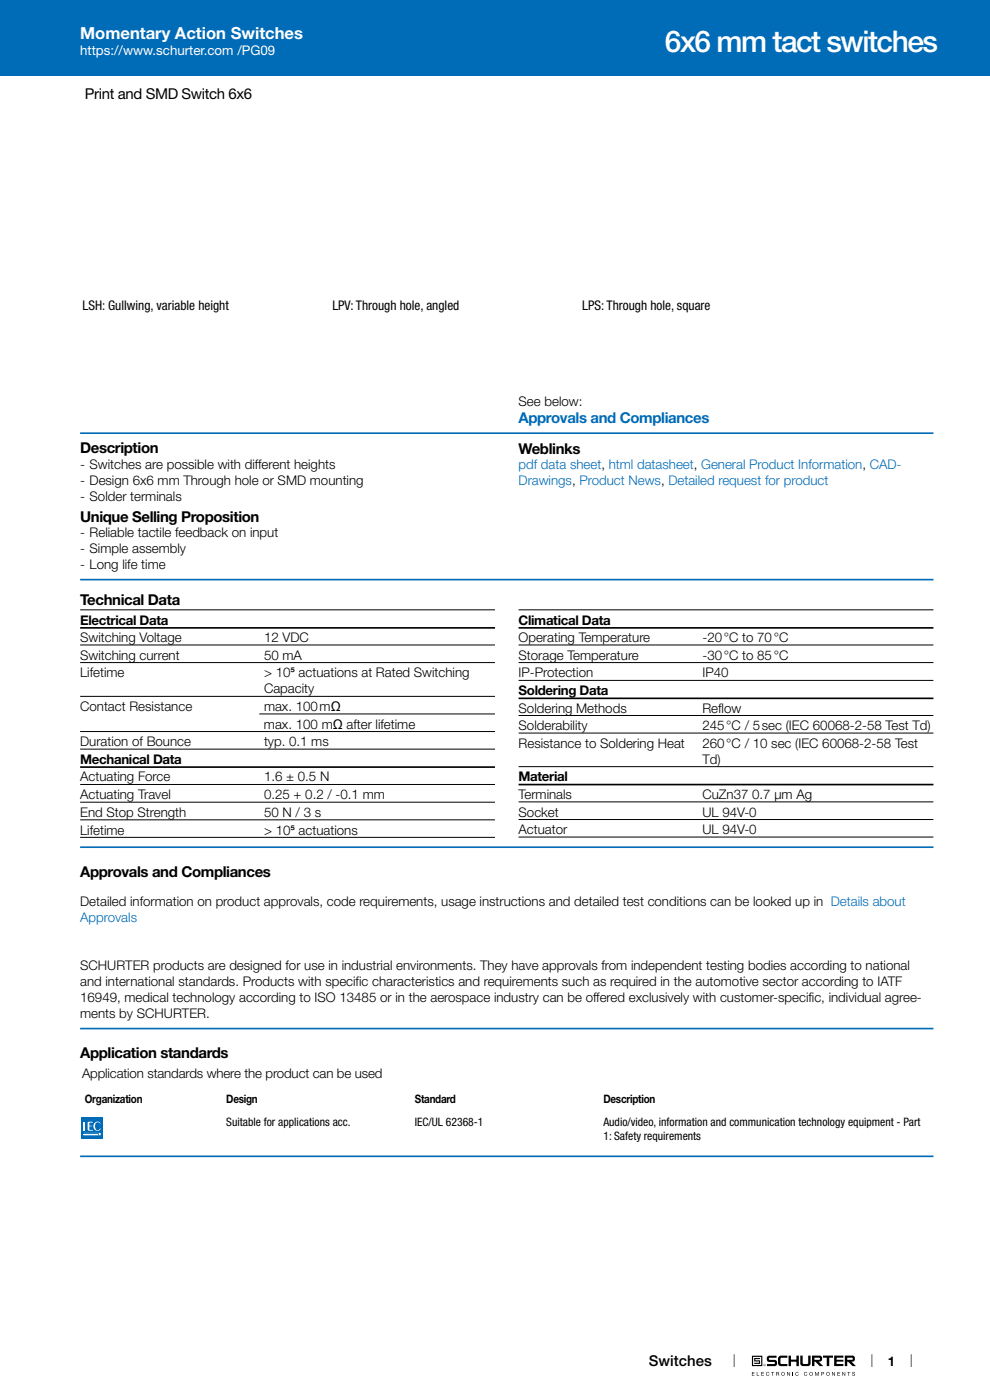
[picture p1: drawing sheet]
<svg xmlns="http://www.w3.org/2000/svg" width="210mm" height="297mm" viewBox="0 0 210 297" stroke-linecap="round" stroke-linejoin="round" font-family="sans-serif">
<defs><g id="words">
<text font-size="6.3" fill="#fff" x="141" y="11">6x6 mm tact switches</text>
<text font-size="3.5" fill="#fff" x="17" y="8.4">Momentary Action Switches</text>
<g font-size="3.2">
<text x="18" y="21">Print and SMD Switch 6x6</text>
<text x="17" y="96.2">Description</text>
<text x="110" y="96.3">Weblinks</text>
<text x="17" y="110.7">Unique Selling Proposition</text>
<text x="17" y="128.3">Technical Data</text>
<text x="17" y="186">Approvals and Compliances</text>
<text x="17" y="224.5">Application standards</text>
<text x="137.6" y="289.8">Switches</text>
</g>
<text font-size="3.2" fill="#006bb6" x="110" y="89.7">Approvals and Compliances</text>
<text font-size="2.8" fill="#fff" x="17" y="11.6">https://www.schurter.com /PG09</text>
<g font-size="2.8">
<text x="17.5" y="65.7">LSH: Gullwing, variable height</text>
<text x="70.5" y="65.7">LPV: Through hole, angled</text>
<text x="123.5" y="65.7">LPS: Through hole, square</text>
<text x="110" y="86.2">See below:</text>
<text x="17" y="99.4">- Switches are possible with different heights</text>
<text x="17" y="102.8">- Design 6x6 mm Through hole or SMD mounting</text>
<text x="17" y="106.2">- Solder terminals</text>
<text x="17" y="114">- Reliable tactile feedback on input</text>
<text x="17" y="117.4">- Simple assembly</text>
<text x="17" y="120.8">- Long life time</text>
<text x="17" y="132.5">Electrical Data</text>
<text x="17" y="136.2">Switching Voltage</text>
<text x="56" y="136.2">12 VDC</text>
<text x="110" y="132.5">Climatical Data</text>
<text x="110" y="136.2">Operating Temperature</text>
<text x="149" y="136.2">-20°C to 70°C</text>
<text x="17" y="140">Switching current</text>
<text x="17" y="143.7">Lifetime</text>
<text x="56" y="140">50 mA</text>
<text x="56" y="143.7">&gt; 10⁵ actuations at Rated Switching</text>
<text x="110" y="140">Storage Temperature</text>
<text x="110" y="143.7">IP-Protection</text>
<text x="149" y="140">-30°C to 85°C</text>
<text x="149" y="143.7">IP40</text>
<text x="56" y="147.1">Capacity</text>
<text x="110" y="147.5">Soldering Data</text>
<text x="17" y="150.9">Contact Resistance</text>
<text x="56" y="154.6">max. 100 mΩ after lifetime</text>
<text x="56" y="150.9">max. 100mΩ</text>
<text x="110" y="151.2">Soldering Methods</text>
<text x="110" y="154.9">Solderability</text>
<text x="149" y="151.2">Reflow</text>
<text x="149" y="154.9">245°C / 5sec (IEC 60068-2-58 Test Td)</text>
<text x="17" y="158.3">Duration of Bounce</text>
<text x="56" y="158.3">typ. 0.1 ms</text>
<text x="110" y="158.6">Resistance to Soldering Heat</text>
<text x="149" y="158.6">260°C / 10 sec (IEC 60068-2-58 Test</text>
<text x="17" y="162">Mechanical Data</text>
<text x="17" y="165.8">Actuating Force</text>
<text x="56" y="165.8">1.6 ± 0.5 N</text>
<text x="110" y="165.8">Material</text>
<text x="149" y="162">Td)</text>
<text x="17" y="169.6">Actuating Travel</text>
<text x="17" y="173.3">End Stop Strength</text>
<text x="56" y="169.6">0.25 + 0.2 / -0.1 mm</text>
<text x="56" y="173.3">50 N / 3 s</text>
<text x="110" y="169.5">Terminals</text>
<text x="110" y="173.2">Socket</text>
<text x="149" y="169.5">CuZn37 0.7 µm Ag</text>
<text x="149" y="173.2">UL 94V-0</text>
<text x="17" y="177.1">Lifetime</text>
<text x="56" y="177.1">&gt; 10⁵ actuations</text>
<text x="110" y="177">Actuator</text>
<text x="149" y="177">UL 94V-0</text>
<text x="17" y="192.3">Detailed information on product approvals, code requirements, usage instructions and detailed test conditions can be looked up in Details about</text>
<text x="17" y="205.8">SCHURTER products are designed for use in industrial environments. They have approvals from independent testing bodies according to national</text>
<text x="17" y="209.2">and international standards. Products with specific characteristics and requirements such as required in the automotive sector according to IATF</text>
<text x="17" y="212.6">16949, medical technology according to ISO 13485 or in the aerospace industry can be offered exclusively with customer-specific, individual agree-</text>
<text x="17" y="216">ments by SCHURTER.</text>
<text x="17.4" y="228.7">Application standards where the product can be used</text>
<text x="188.3" y="289.7">1</text>
</g>
<g font-size="2.8" fill="#006bb6">
<text x="110" y="99.5">pdf data sheet, html datasheet, General Product Information, CAD-</text>
<text x="110" y="102.9">Drawings, Product News, Detailed request for product</text>
<text x="17" y="195.7">Approvals</text>
</g>
<g font-size="2.5">
<text x="18" y="233.9">Organization</text>
<text x="48" y="233.9">Design</text>
<text x="88" y="233.9">Standard</text>
<text x="128" y="233.9">Description</text>
<text x="48" y="238.9">Suitable for applications acc.</text>
<text x="88" y="238.9">IEC/UL 62368-1</text>
<text x="128" y="238.9">Audio/video, information and communication technology equipment - Part</text>
<text x="128" y="241.9">1: Safety requirements</text>
</g>
</g></defs>
<path d="M155.7 287.3v2.7M184.9 287.3v2.7M193.3 287.3v2.7" fill="none" stroke="#58595b" stroke-width=".21"/>
<g fill="#000">
<path d="M159.5 291.1h.6h-.5v.3h.4l-.4 .1v.3l.5 .1h-.6zM160.5 291.1l.1 .7 .5 .1h-.6zM161.5 291.1h.5h-.4v.3h.4l-.4 .1v.3l.4 .1h-.5zM162.8 287.7l.3-.1h1.6v.4h-1.5l-.1 .3 .1 .2a2.1 2.1 0 0 1 1.6 .3 .7 .7 0 0 1-.4 1h-1.7v-.4l1.6-.1v-.3l-.6-.1a.76 .76 0 0 1-.9-.2 .76 .76 0 0 1 0-1zM162.6 291.1h.4l.2 .2a.32 .32 0 0 0-.4-.2 .32 .32 0 0 0-.2 .5 .32 .32 0 0 0 .4 .1l.2-.1-.1 .1a.41 .41 0 0 1-.6 0 .41 .41 0 0 1 .1-.6zM163.6 291.1h.6h-.2v.8l-.2-.8zM167 291.1l.5 .6 .1-.6v.8l-.5-.7-.1 .7zM165.2 287.8l.4-.2h1.4v.4l-1.4 .1-.1 1.1 .3 .2h1.2v.4h-1.4l-.4-.2-.2-.3v-1.1zM167.3 287.6h.5v.8h1.1v-.8h.6v2.2h-.6v-.9h-1.1v.9h-.5zM168.1 291.1l.1 .8zM168.9 291.1h.3l.2 .2a.32 .32 0 0 0-.4-.2 .32 .32 0 0 0-.2 .5 .32 .32 0 0 0 .4 .1l.2-.1v.1a.41 .41 0 0 1-.7 0 .41 .41 0 0 1 .2-.6zM169.8 287.6h.5v1.7l.9 .1 .2-.2v-1.6h.5v1.9a1.93 1.93 0 0 1-2.1 0z"/>
<path d="M170.7 291.1h.4l.1 .2a.32 .32 0 0 0-.4-.2 .32 .32 0 0 0-.1 .5 .32 .32 0 0 0 .4 .1l.1-.1v.1a.41 .41 0 0 1-.6 0 .41 .41 0 0 1 .1-.6zM172.9 291.1h.2l.2 .6 .3-.6h.1v.8l-.1-.7-.2 .7-.4-.7-.1 .7zM174.6 287.6h2.1v.4h-.8v1.8h-.5v-1.8h-.8zM176.5 291.1l.5 .6 .1-.6v.8l-.5-.7-.1 .7zM176.9 287.6h2v.4h-1.4v.5h1.4v.4h-1.4v.5h1.4v.4h-2zM177.6 291.1h.6h-.5v.3h.5l-.5 .1v.3l.5 .1h-.6zM178.7 291.1l.5 .6 .1-.6v.8l-.5-.7-.1 .7zM179.7 291.1h.7h-.3v.8l-.1-.8zM180.8 291.1h.5l.1 .2-.3-.2-.2 .2 .4 .2v.3l-.2 .1-.3-.1-.1-.2 .4 .2 .2-.2-.4-.2z"/>
<path d="M159.8 287.9v1.7h1.7v-1.7zM159.5 287.6h2.2v2.2h-2.2zM160 288.1v.7h1v.3h-1v.2h1.2v-.7h-1v-.3h1v-.2z"/>
<path d="M161.9 289.6a.2 .2 0 0 1 .4 0 .2 .2 0 0 1-.4 0zM161.9 289.6a.25 .25 0 0 0 .5 0 .25 .25 0 0 0-.5 0zM162 289.4l.2 .1 .1 .2-.2-.1-.1 .1zM162.1 289.5l.1 .1z"/>
<path d="M164.8 291.1v.3h.3v-.2zM164.7 291.1h.5l-.1 .4 .2 .4-.3-.4h-.2l-.1 .4z"/>
<path d="M165.8 291.5a.31 .31 0 0 0 .6 0 .31 .31 0 0 0-.6 0zM165.7 291.4a.4 .4 0 0 1 .8 0 .4 .4 0 0 1-.8 0z"/>
<path d="M171.7 291.5a.35 .35 0 0 0 .7 0 .35 .35 0 0 0-.7 0zM171.6 291.4a.45 .45 0 0 1 .9 0 .45 .45 0 0 1-.9 0z"/>
<path d="M172.2 287.6h1.7a.66 .66 0 0 1 .5 .8 .66 .66 0 0 1-.8 .5l1 .9h-.7l-1-.9h-.1v.9h-.6zM172.8 288v.5h1l.1-.2-.1-.3z"/>
<path d="M174.3 291.1v.3h.4v-.2zM174.2 291.1h.6v.2v.2h-.5v.4z"/>
<path d="M175.3 291.5a.31 .31 0 0 0 .6 0 .31 .31 0 0 0-.6 0zM175.2 291.4a.4 .4 0 0 1 .8 0 .4 .4 0 0 1-.8 0z"/>
<path d="M179.2 287.6h1.7a.66 .66 0 0 1 .4 .8 .66 .66 0 0 1-.7 .5l1 .9h-.8l-.9-.9h-.2v.9h-.5zM179.7 288v.5h1l.2-.2-.2-.3z"/>
</g>
<path d="M-.1 -.1h210.2v16.1h-210.2z" fill="#006bb6"/>
<path d="M17 91.9h181M17 123h181M17 179.7h181M17 218.2h181" fill="none" stroke="#006bb6" stroke-width=".35"/>
<g fill="none" stroke="#000" stroke-width=".21">
<path d="M17 129.4h88M17 136.8h88M110 129.4h88M110 136.8h88M17 140.6h88M17 147.7h88M17 155.2h88M17 158.9h88M55 151.5h50M110 140.6h88M110 144.3h88M110 151.8h88"/>
<path d="M110 155.5h88M17 166.4h88M17 170.2h88M17 173.9h88M17 177.6h88M110 162.6h88M110 170.1h88M110 173.9h88M110 177.6h88"/>
</g>
<path d="M17 133.2h88M110 133.2h88M110 148.2h88M17 162.7h88M110 166.4h88" fill="none" stroke="#000" stroke-width=".35"/>
<path d="M17 236.8h5v5h-5z" fill="#fff"/>
<path d="M17.2 237h4.6v4.6h-4.6z" fill="#0060a9"/>
<g fill="#fff">
<path d="M17.7 238h.4v1.9h-.4z" fill-rule="evenodd"/>
<path d="M18.7 238h1v.2h-.7v.6h.5v.1l-.5 .1v.6l.7 .1v.2h-.8l-.3-.2z" fill-rule="evenodd"/>
<path d="M20.1 238.2a.79 .79 0 0 1 1.2 .1h-.1a.54 .54 0 0 0-.6-.2 .54 .54 0 0 0-.4 .4 .91 .91 0 0 0 .5 1.3l.6-.5a.71 .71 0 0 1-.7 .7 .71 .71 0 0 1-.7-.6l-.1-.5z" fill-rule="evenodd"/>
<path d="M17.7 240.3h3.2z" fill-rule="evenodd"/>
<path d="M17.7 240.5l3.1 .1z" fill-rule="evenodd"/>
<path d="M17.7 240.8h3.2z" fill-rule="evenodd"/>
<circle cx="21.1" cy="240.6" r=".26"/>
</g>
<circle cx="21.1" cy="240.6" r=".36" fill="#0060a9"/>
<circle cx="21.1" cy="240.6" r=".26" fill="#fff"/>
<path d="M17 245.3h181" fill="none" stroke="#006bb6" stroke-width=".35"/>
<use href="#words"/>
</svg>
